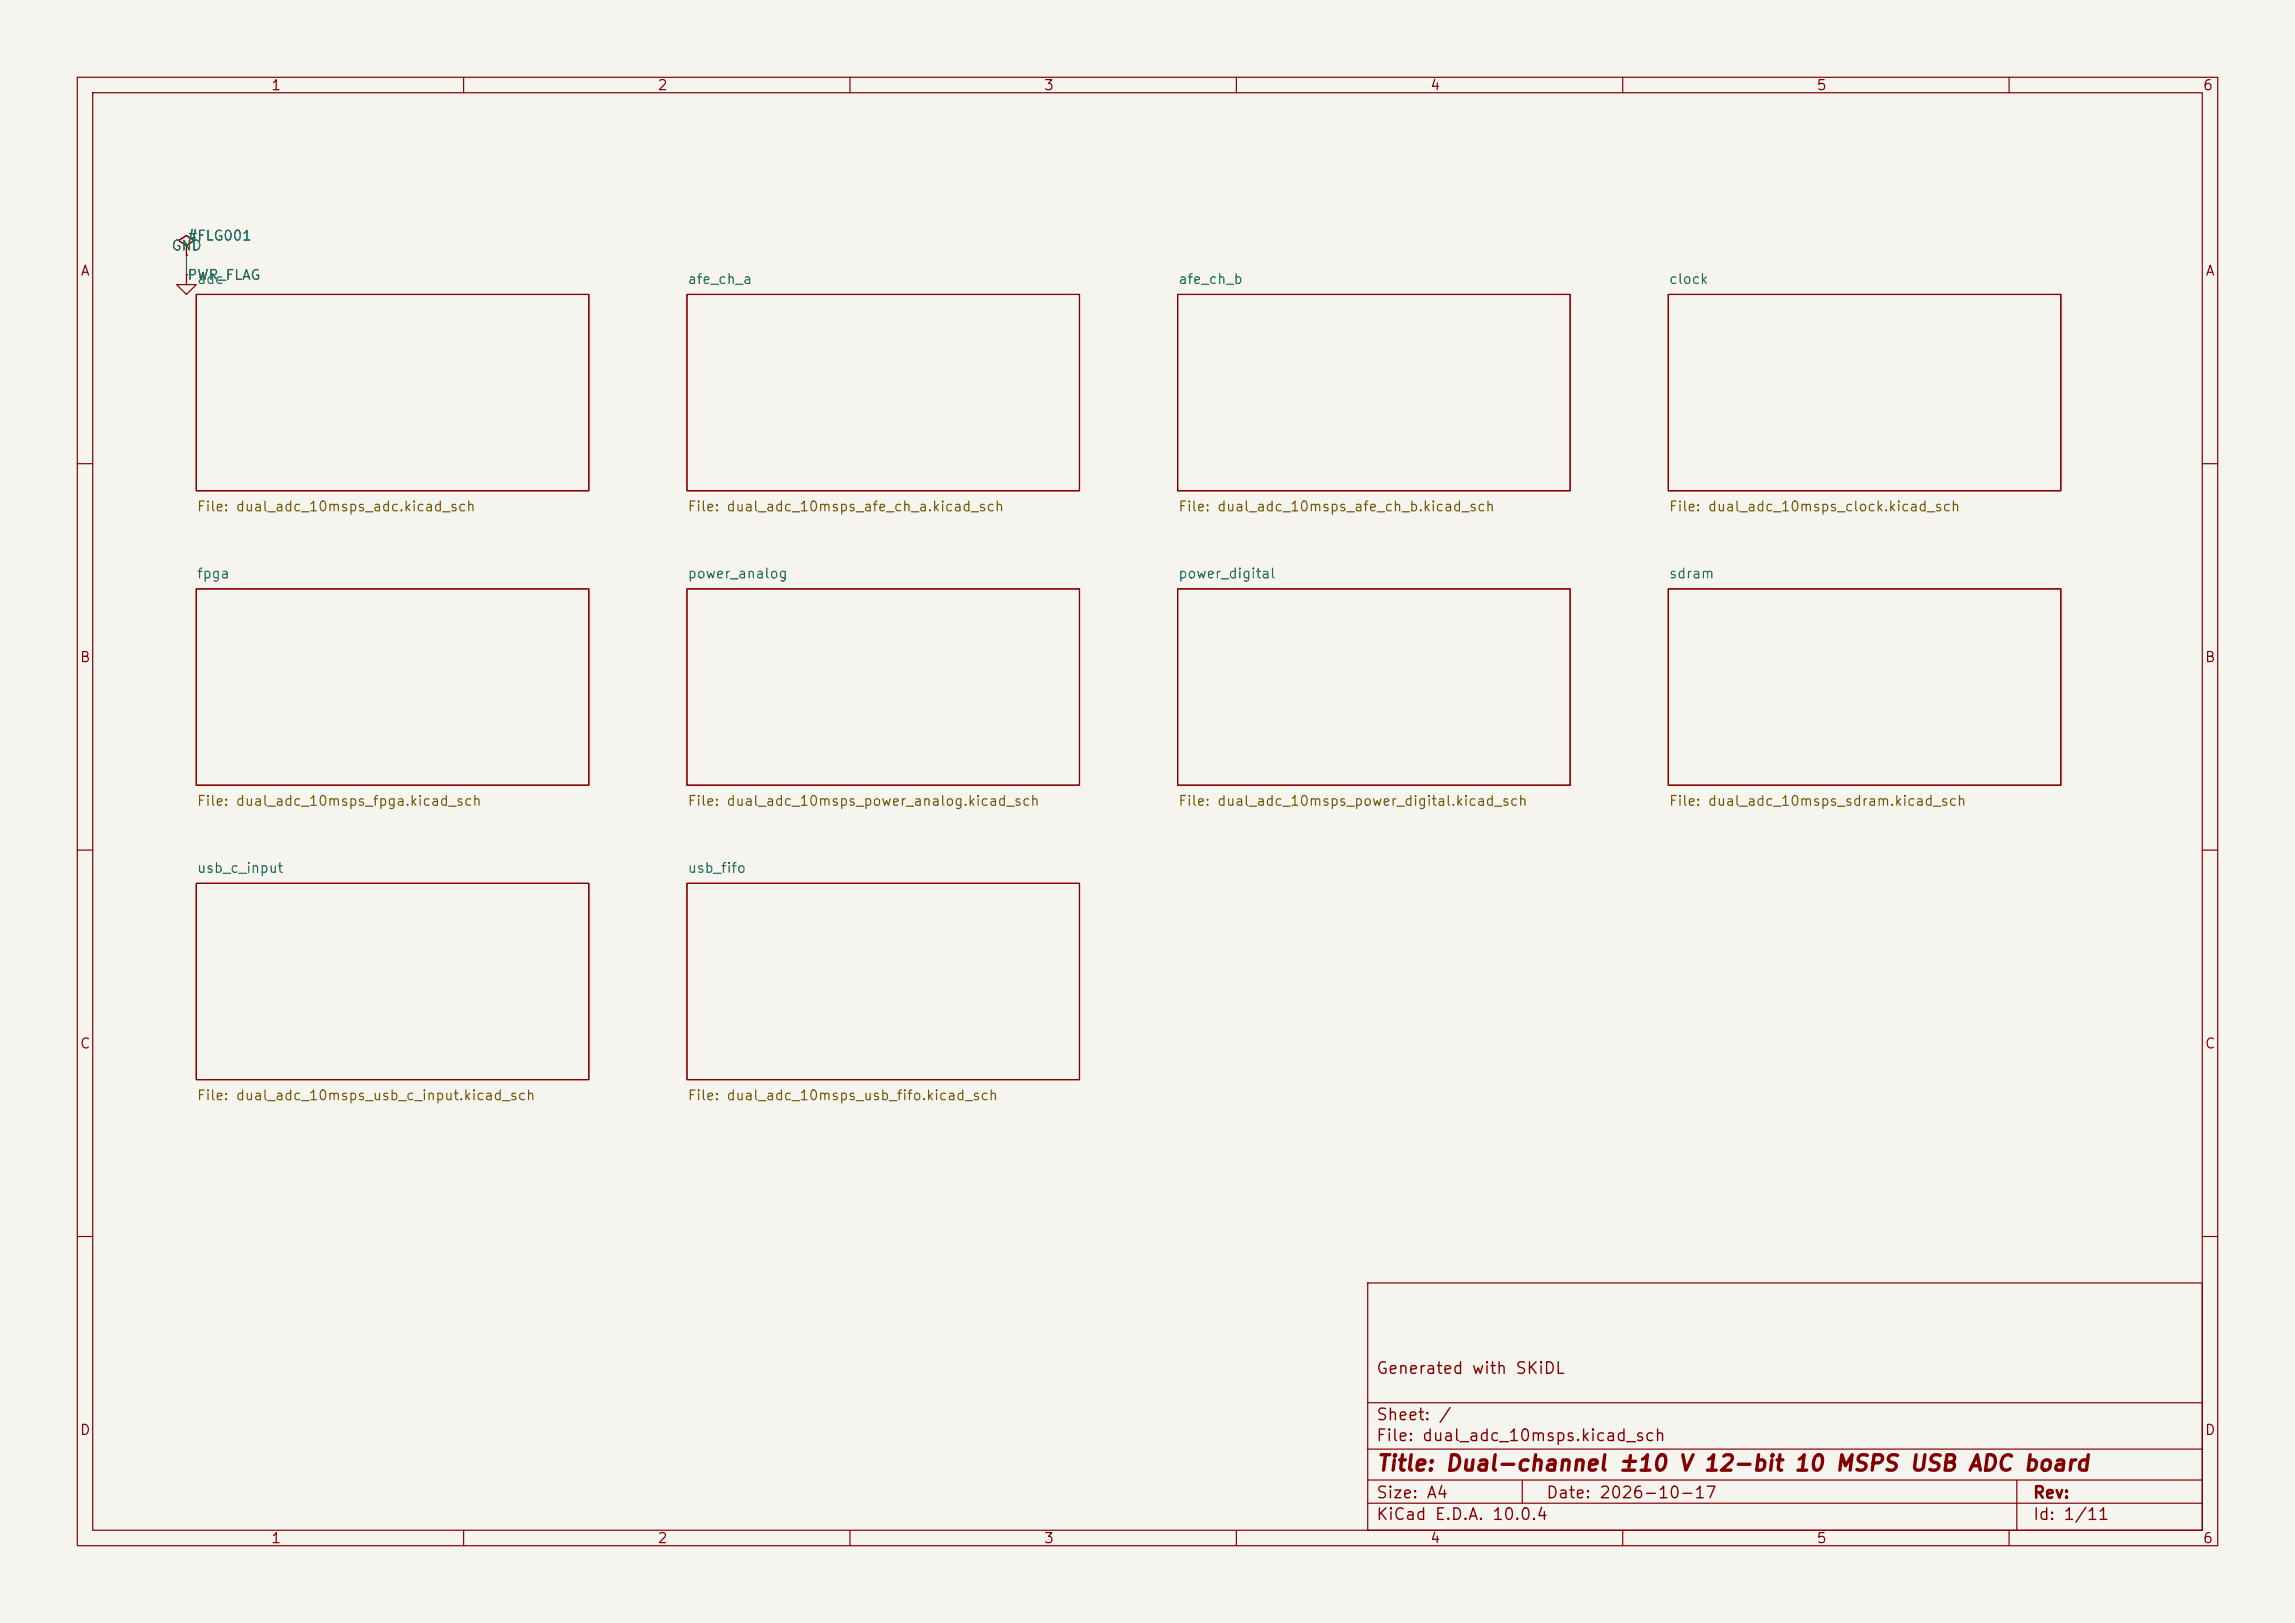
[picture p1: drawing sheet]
<svg xmlns="http://www.w3.org/2000/svg" width="297mm" height="210mm" viewBox="0 0 297 210" stroke-linecap="round" stroke-linejoin="round" font-family="sans-serif">
<defs><g id="words">
<text font-size="2" fill="#840000" x="178" y="190.8">Title: Dual-channel ±10 V 12-bit 10 MSPS USB ADC board</text>
<g font-size="1.5" fill="#840000">
<text x="178" y="178.2">Generated with SKiDL</text>
<text x="178" y="184.2">Sheet: /</text>
<text x="178" y="186.9">File: dual_adc_10msps.kicad_sch</text>
<text x="178" y="197.1">KiCad E.D.A. 10.0.4</text>
<text x="178" y="194.3">Size: A4</text>
<text x="200" y="194.3">Date: 2026-10-17</text>
<text x="263" y="194.3">Rev:</text>
<text x="263" y="197.1">Id: 1/11</text>
</g>
<g font-size="1.3" fill="#840000">
<text x="35" y="12">1</text>
<text x="85" y="12">2</text>
<text x="135" y="12">3</text>
<text x="185" y="12">4</text>
<text x="235" y="12">5</text>
<text x="285" y="12">6</text>
<text x="10.3" y="36">A</text>
<text x="285.3" y="36">A</text>
<text x="10.3" y="86">B</text>
<text x="285.3" y="86">B</text>
<text x="10.3" y="136">C</text>
<text x="285.3" y="136">C</text>
<text x="10.3" y="186">D</text>
<text x="285.3" y="186">D</text>
<text x="35" y="200">1</text>
<text x="85" y="200">2</text>
<text x="135" y="200">3</text>
<text x="185" y="200">4</text>
<text x="235" y="200">5</text>
<text x="285" y="200">6</text>
</g>
<g font-size="1.3" fill="#006464">
<text x="22.1" y="32.7">GND</text>
<text x="24.1" y="31.5">#FLG001</text>
<text x="24.1" y="36.5">PWR_FLAG</text>
<text x="25.4" y="37.1">adc</text>
<text x="88.9" y="37.1">afe_ch_a</text>
<text x="152.4" y="37.1">afe_ch_b</text>
<text x="215.9" y="37.1">clock</text>
<text x="25.4" y="75.2">fpga</text>
<text x="88.9" y="75.2">power_analog</text>
<text x="152.4" y="75.2">power_digital</text>
<text x="215.9" y="75.2">sdram</text>
<text x="25.4" y="113.3">usb_c_input</text>
<text x="88.9" y="113.3">usb_fifo</text>
</g>
<g font-size="1.3" fill="#725600">
<text x="25.4" y="66.5">File: dual_adc_10msps_adc.kicad_sch</text>
<text x="88.9" y="66.5">File: dual_adc_10msps_afe_ch_a.kicad_sch</text>
<text x="152.4" y="66.5">File: dual_adc_10msps_afe_ch_b.kicad_sch</text>
<text x="215.9" y="66.5">File: dual_adc_10msps_clock.kicad_sch</text>
<text x="25.4" y="104.6">File: dual_adc_10msps_fpga.kicad_sch</text>
<text x="88.9" y="104.6">File: dual_adc_10msps_power_analog.kicad_sch</text>
<text x="152.4" y="104.6">File: dual_adc_10msps_power_digital.kicad_sch</text>
<text x="215.9" y="104.6">File: dual_adc_10msps_sdram.kicad_sch</text>
<text x="25.4" y="142.7">File: dual_adc_10msps_usb_c_input.kicad_sch</text>
<text x="88.9" y="142.7">File: dual_adc_10msps_usb_fifo.kicad_sch</text>
</g>
</g></defs>
<path d="M0 0h297v210h-297z" fill="#f5f4ef" stroke="#f5f4ef" stroke-width=".13"/>
<g fill="none" stroke="#840000" stroke-width=".15">
<path d="M10 10h277v190h-277zM12 12h273v186h-273zM60 10v2M110 10v2M160 10v2M210 10v2M260 10v2M24.1 31.8l1-.7-1-.6-1 .6 1 .7v1.2M24.1 33h.1M24.1 35.6v1.2h1.3l-1.3 1.3-1.2-1.3h1.2M24.1 35.6h.1M25.4 38.1h50.8v25.4h-50.8z"/>
<path d="M88.9 38.1h50.8v25.4h-50.8zM152.4 38.1h50.8v25.4h-50.8zM215.9 38.1h50.8v25.4h-50.8zM10 60h2M25.4 76.2h50.8v25.4h-50.8zM88.9 76.2h50.8v25.4h-50.8zM152.4 76.2h50.8v25.4h-50.8zM215.9 76.2h50.8v25.4h-50.8zM285 60h2M10 110h2M25.4 114.3h50.8v25.4h-50.8zM88.9 114.3h50.8v25.4h-50.8z"/>
<path d="M285 110h2M10 160h2M177 166h108v32h-108zM285 160h2M60 198v2M110 198v2M160 198v2M177 194.5h108M177 191.5h108M177 187.5h108M177 181.5h108M197 191.5v3"/>
<path d="M210 198v2M260 198v2M261 191.5v6.5"/>
</g>
<path d="M24.1 33v2.6" fill="none" stroke="#009600" stroke-width=".15"/>
<use href="#words"/>
</svg>
